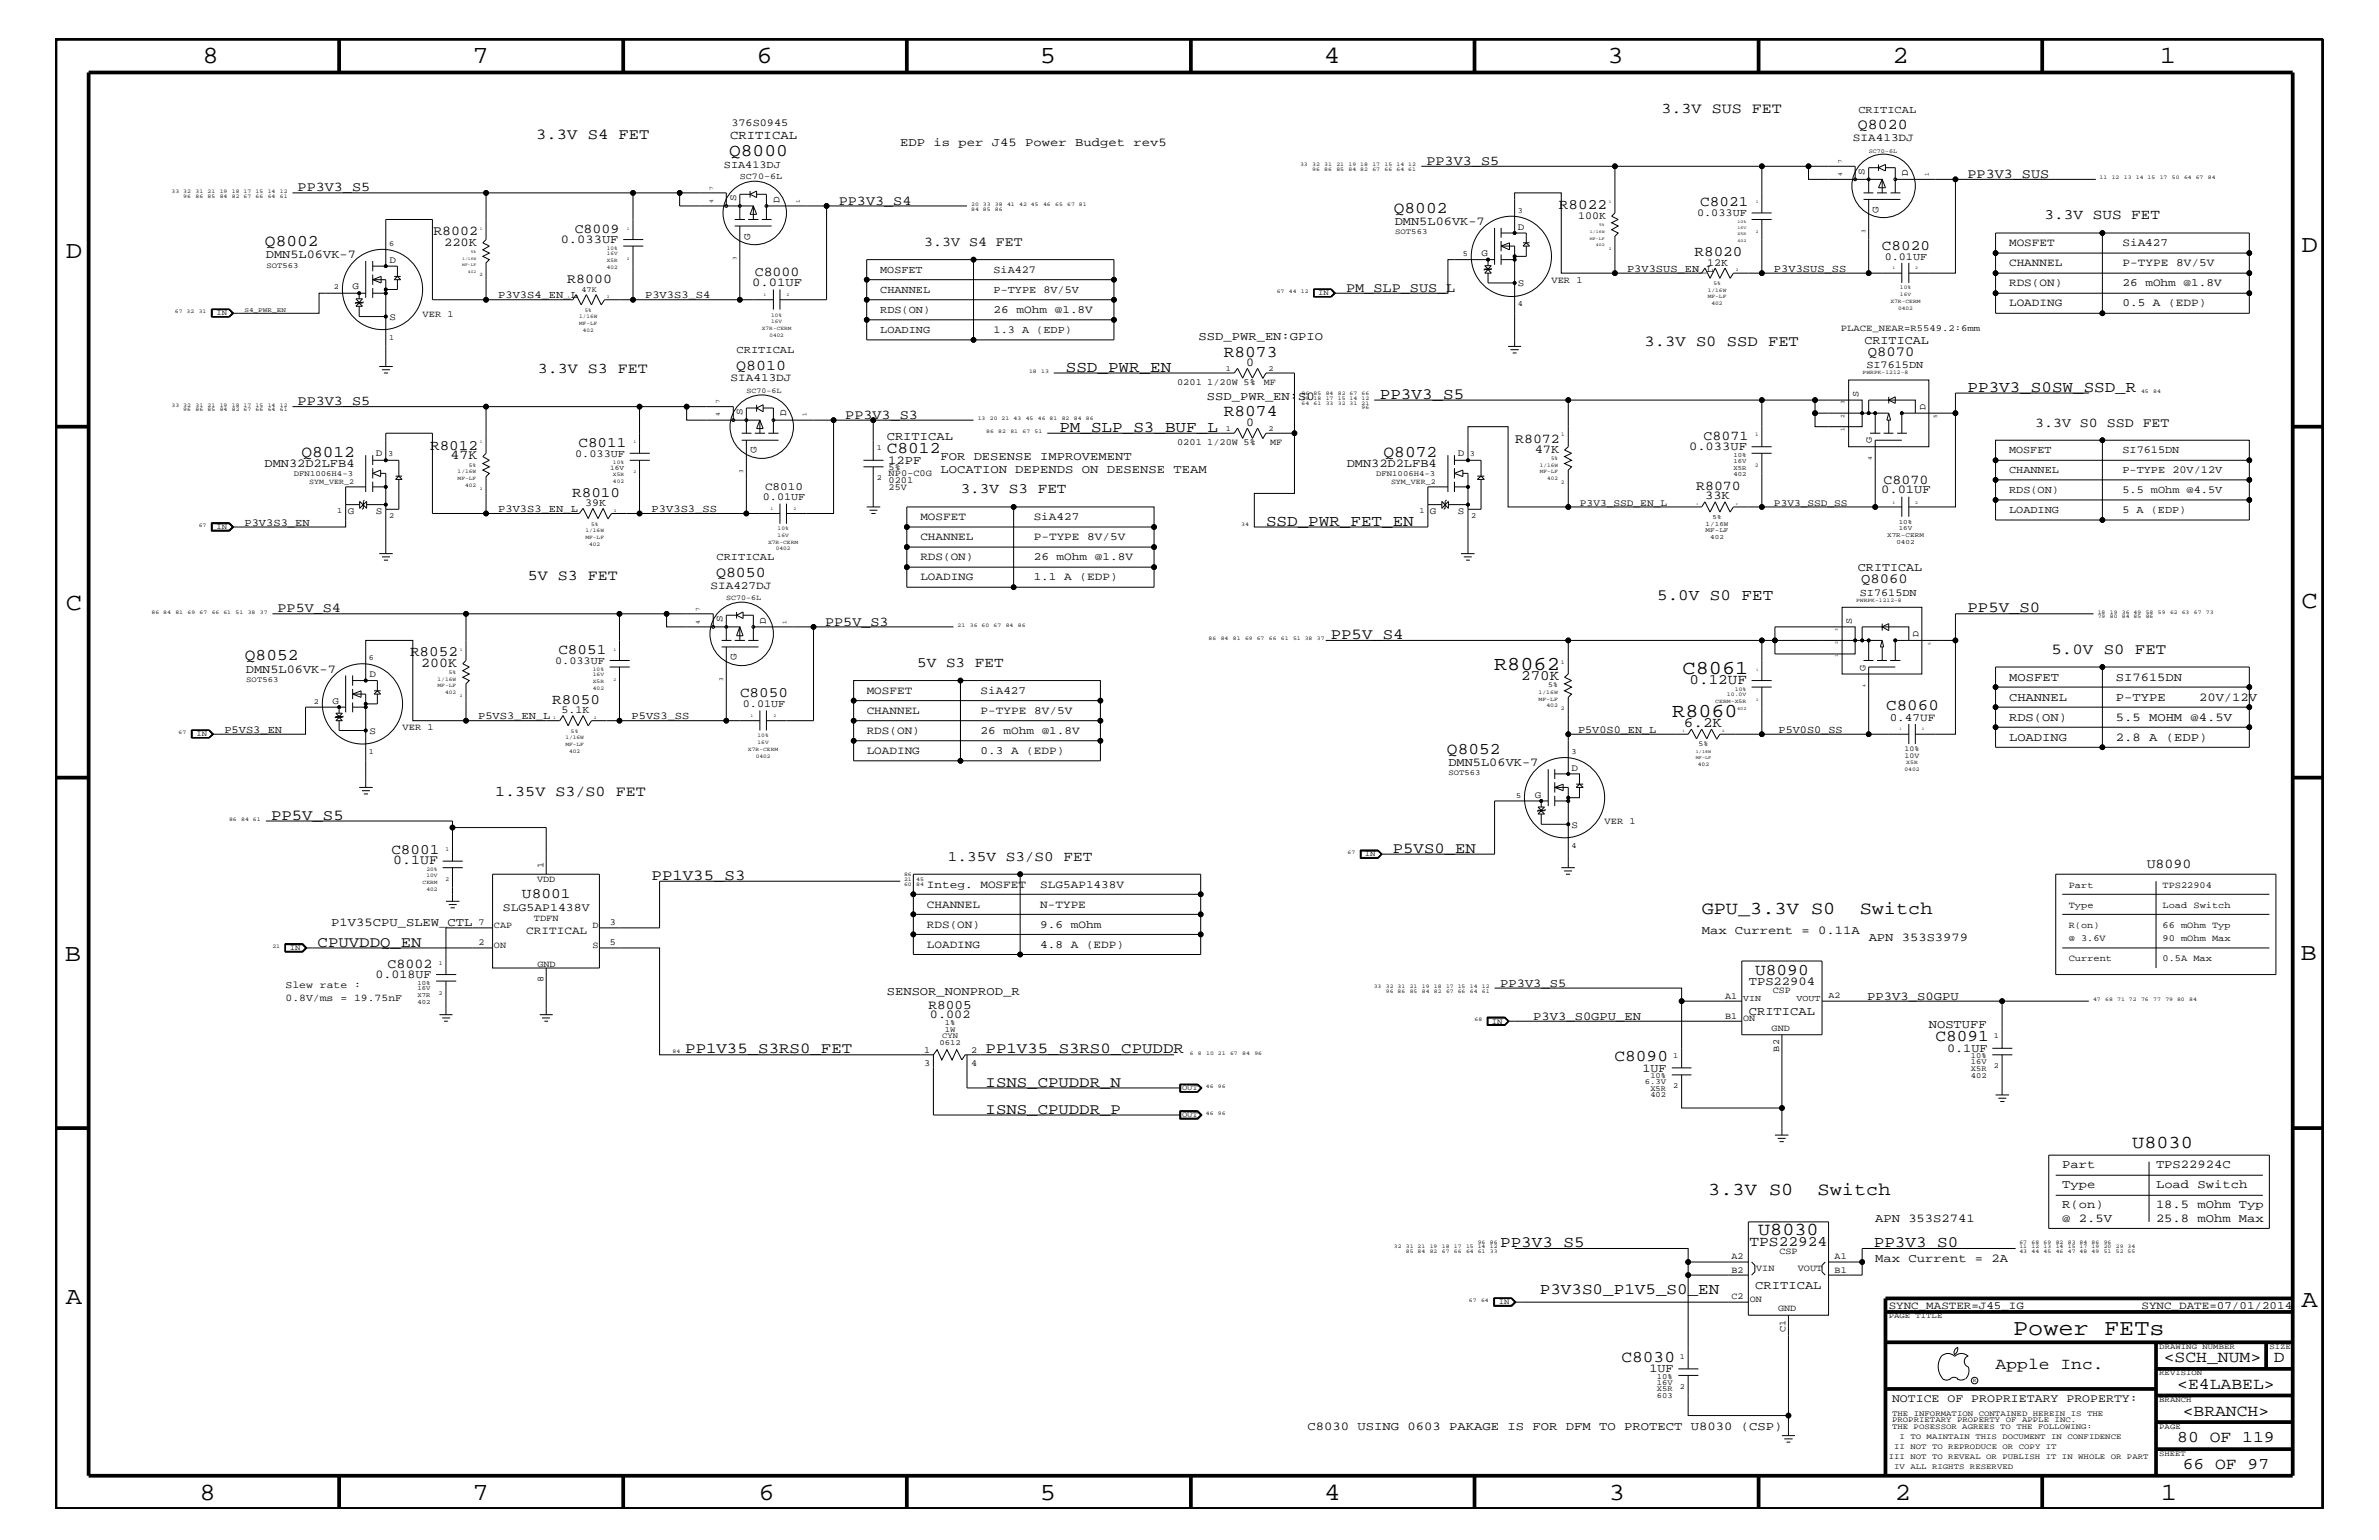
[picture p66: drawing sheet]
<svg xmlns="http://www.w3.org/2000/svg" width="432mm" height="279mm" viewBox="0 0 432 279" stroke-linecap="round" stroke-linejoin="round" font-family="sans-serif">
<defs><g id="words">
<g font-size="4.5">
<text x="36.7" y="11.5">8</text>
<text x="85.8" y="11.5">7</text>
<text x="137.3" y="11.5">6</text>
<text x="188.7" y="11.5">5</text>
<text x="240.3" y="11.5">4</text>
<text x="291.8" y="11.5">3</text>
<text x="343.5" y="11.5">2</text>
<text x="392" y="11.5">1</text>
<text x="11.9" y="46.8">D</text>
<text x="417.7" y="45.7">D</text>
<text x="11.9" y="110.6">C</text>
<text x="417.7" y="110.3">C</text>
<text x="11.8" y="174.3">B</text>
<text x="417.6" y="174.2">B</text>
<text x="11.9" y="236.7">A</text>
<text x="417.7" y="237.1">A</text>
<text x="36.2" y="272.1">8</text>
<text x="85.8" y="272.1">7</text>
<text x="137.7" y="272.1">6</text>
<text x="188.7" y="272.1">5</text>
<text x="240.4" y="272.1">4</text>
<text x="292" y="272.1">3</text>
<text x="343.9" y="272.1">2</text>
<text x="392.2" y="272.1">1</text>
</g>
<text font-size="4.1" x="365.4" y="242.3">Power FETs</text>
<g font-size="3.6">
<text x="271.2" y="121.5">R8062</text>
<text x="305.4" y="122.3">C8061</text>
<text x="303.5" y="130.2">R8060</text>
</g>
<g font-size="3.3">
<text x="308.9" y="165.9">GPU_3.3V S0</text>
<text x="337.5" y="165.9">Switch</text>
<text x="387" y="208.3">U8030</text>
<text x="310" y="216.9">3.3V S0</text>
<text x="329.9" y="216.9">Switch</text>
<text x="319.1" y="224.1">U8030</text>
</g>
<text font-size="3.2" x="132.3" y="28.3">Q8000</text>
<g font-size="3">
<text x="253" y="38.6">Q8002</text>
<text x="48.1" y="44.6">Q8002</text>
<text x="222.1" y="64.7">R8073</text>
<text x="222.1" y="75.6">R8074</text>
<text x="54.7" y="82.8">Q8012</text>
<text x="161" y="82.2">C8012</text>
<text x="251.1" y="82.8">Q8072</text>
<text x="44.4" y="119.8">Q8052</text>
<text x="262.6" y="136.8">Q8052</text>
<text x="318.6" y="176.8">U8090</text>
<text x="351.3" y="188.9">C8091</text>
<text x="293" y="192.6">C8090</text>
<text x="294.3" y="247.1">C8030</text>
<text x="362.2" y="248.4">Apple Inc.</text>
<text x="392.7" y="247.1">&lt;SCH_NUM&gt;</text>
<text x="395.2" y="252">&lt;E4LABEL&gt;</text>
<text x="412.7" y="247.1">D</text>
<text x="396.2" y="256.8">&lt;BRANCH&gt;</text>
<text x="395.2" y="261.6">80 OF 119</text>
<text x="396.2" y="266.6">66 OF 97</text>
</g>
<g font-size="2.9">
<text x="193.5" y="67.5">SSD_PWR_EN</text>
<text x="357.1" y="71.1">PP3V3_S0SW_SSD_R</text>
<text x="250.4" y="72.3">PP3V3_S5</text>
<text x="192.3" y="78.3">PM_SLP_S3_BUF_L</text>
<text x="229.8" y="95.4">SSD_PWR_FET_EN</text>
<text x="300.8" y="108.9">5.0V S0 FET</text>
<text x="342.3" y="128.9">C8060</text>
<text x="272.3" y="226.3">PP3V3_S5</text>
<text x="340.1" y="226.3">PP3V3_S0</text>
<text x="279.5" y="234.7">P3V3S0_P1V5_S0_EN</text>
</g>
<g font-size="2.8">
<text x="97.3" y="25.3">3.3V S4 FET</text>
<text x="298.5" y="62.9">3.3V S0 SSD FET</text>
<text x="357.1" y="111.1">PP5V_S0</text>
<text x="241.6" y="115.9">PP5V_S4</text>
<text x="372.4" y="118.6">5.0V S0 FET</text>
<text x="49.2" y="148.7">PP5V_S5</text>
<text x="252.8" y="154.7">P5VS0_EN</text>
<text x="118.3" y="159.6">PP1V35_S3</text>
<text x="57.7" y="171.7">CPUVDDQ_EN</text>
<text x="124.4" y="191.1">PP1V35_S3RS0_FET</text>
<text x="178.9" y="191.1">PP1V35_S3RS0_CPUDDR</text>
<text x="178.9" y="197.2">ISNS_CPUDDR_N</text>
<text x="178.9" y="202">ISNS_CPUDDR_P</text>
</g>
<g font-size="2.7">
<text x="301.6" y="20.4">3.3V SUS FET</text>
<text x="337.2" y="23.5">Q8020</text>
<text x="97.6" y="67.7">3.3V S3 FET</text>
<text x="133.6" y="67.1">Q8010</text>
<text x="95.8" y="105.3">5V S3 FET</text>
<text x="130" y="104.7">Q8050</text>
<text x="89.9" y="144.4">1.35V S3/S0 FET</text>
</g>
<g font-size="2.6">
<text x="283" y="37.9">R8022</text>
<text x="308.6" y="37.4">C8021</text>
<text x="371.1" y="39.8">3.3V SUS FET</text>
<text x="307.6" y="46.5">R8020</text>
<text x="341.6" y="45.3">C8020</text>
<text x="78.1" y="81.6">R8012</text>
<text x="105" y="81.1">C8011</text>
<text x="174.4" y="89.5">3.3V S3 FET</text>
<text x="103.8" y="90.1">R8010</text>
<text x="74.4" y="119.1">R8052</text>
<text x="101.3" y="118.6">C8051</text>
<text x="166.5" y="121">5V S3 FET</text>
<text x="276.1" y="123.4">270K</text>
<text x="306.7" y="124.1">0.12UF</text>
<text x="100.2" y="127.7">R8050</text>
<text x="134.3" y="126.5">C8050</text>
<text x="305.6" y="131.9">6.2K</text>
<text x="71" y="155">C8001</text>
<text x="172" y="156.2">1.35V S3/S0 FET</text>
<text x="94.7" y="162.8">U8001</text>
<text x="317.5" y="226">TPS22924</text>
</g>
<g font-size="2.5">
<text x="258.9" y="29.9">PP3V3_S5</text>
<text x="54" y="34.7">PP3V3_S5</text>
<text x="357.1" y="32.3">PP3V3_SUS</text>
<text x="152.2" y="37.2">PP3V3_S4</text>
<text x="78.7" y="42.7">R8002</text>
<text x="104.3" y="42.3">C8009</text>
<text x="167.8" y="44.6">3.3V S4 FET</text>
<text x="103" y="51.3">R8000</text>
<text x="137" y="50.2">C8000</text>
<text x="244.3" y="52.9">PM_SLP_SUS_L</text>
<text x="339" y="64.5">Q8070</text>
<text x="54" y="73.5">PP3V3_S5</text>
<text x="153.4" y="76">PP3V3_S3</text>
<text x="369.4" y="77.4">3.3V S0 SSD FET</text>
<text x="81.8" y="83.3">47K</text>
<text x="275" y="80.3">R8072</text>
<text x="309.2" y="79.9">C8071</text>
<text x="307.8" y="88.9">R8070</text>
<text x="341.9" y="87.7">C8070</text>
<text x="337.8" y="105.8">Q8060</text>
<text x="50.4" y="111.1">PP5V_S4</text>
<text x="149.8" y="113.6">PP5V_S3</text>
<text x="76.5" y="120.9">200K</text>
<text x="71.4" y="156.8">0.1UF</text>
<text x="389.6" y="157.4">U8090</text>
<text x="70.4" y="175.6">C8002</text>
</g>
<text font-size="2.4" x="168.5" y="183">R8005</text>
<text font-size="2.3" x="132.5" y="25.3">CRITICAL</text>
<g font-size="2.2">
<text x="163.4" y="26.5">EDP is per J45 Power Budget rev5</text>
<text x="253.2" y="40.8">DMN5L06VK-7</text>
<text x="48.3" y="46.8">DMN5L06VK-7</text>
<text x="80.6" y="44.6">220K</text>
<text x="101.8" y="44.1">0.033UF</text>
<text x="136.5" y="51.9">0.01UF</text>
<text x="217.6" y="61.7">SSD_PWR_EN:GPIO</text>
<text x="338.4" y="62.3">CRITICAL</text>
<text x="226.2" y="66.4">0</text>
<text x="219.1" y="72.6">SSD_PWR_EN:S0</text>
<text x="226.2" y="77.3">0</text>
<text x="161" y="79.9">CRITICAL</text>
<text x="170.7" y="83.5">FOR DESENSE IMPROVEMENT</text>
<text x="278.6" y="82.2">47K</text>
<text x="306.6" y="81.6">0.033UF</text>
<text x="48" y="84.8">DMN32D2LFB4</text>
<text x="161.2" y="84.1">12PF</text>
<text x="170.7" y="85.9">LOCATION DEPENDS ON DESENSE TEAM</text>
<text x="244.4" y="84.8">DMN32D2LFB4</text>
<text x="341.4" y="89.5">0.01UF</text>
<text x="309.5" y="90.6">33K</text>
<text x="337.2" y="103.6">CRITICAL</text>
<text x="44.6" y="122">DMN5L06VK-7</text>
<text x="364.7" y="123.5">MOSFET</text>
<text x="384" y="123.5">SI7615DN</text>
<text x="364.7" y="130.8">RDS(ON)</text>
<text x="364.7" y="127.1">CHANNEL</text>
<text x="384" y="130.8">5.5 MOHM @4.5V</text>
<text x="384" y="127.1">P-TYPE</text>
<text x="399.1" y="127.1">20V/12V</text>
<text x="364.7" y="134.4">LOADING</text>
<text x="384" y="134.4">2.8 A (EDP)</text>
<text x="262.9" y="139.1">DMN5L06VK-7</text>
<text x="60.1" y="168.1">P1V35CPU_SLEW_CTL</text>
<text x="308.9" y="169.5">Max Current = 0.11A</text>
<text x="339.2" y="170.7">APN 353S3979</text>
<text x="68.2" y="177.4">0.018UF</text>
<text x="272.3" y="179">PP3V3_S5</text>
<text x="317.4" y="178.8">TPS22904</text>
<text x="161" y="180.5">SENSOR_NONPROD_R</text>
<text x="168.8" y="184.7">0.002</text>
<text x="278.3" y="185">P3V3_S0GPU_EN</text>
<text x="317.4" y="184.1">CRITICAL</text>
<text x="338.9" y="181.4">PP3V3_S0GPU</text>
<text x="350.1" y="186.5">NOSTUFF</text>
<text x="353.4" y="190.8">0.1UF</text>
<text x="298.1" y="194.4">1UF</text>
<text x="374.3" y="215.6">Type</text>
<text x="374.3" y="211.9">Part</text>
<text x="391.3" y="211.9">TPS22924C</text>
<text x="391.3" y="215.6">Load Switch</text>
<text x="340.4" y="221.7">APN 353S2741</text>
<text x="374.3" y="219.2">R(on)</text>
<text x="374.3" y="221.7">@ 2.5V</text>
<text x="391.3" y="221.7">25.8 mOhm Max</text>
<text x="391.3" y="219.2">18.5 mOhm Typ</text>
<text x="318.6" y="233.8">CRITICAL</text>
<text x="340.4" y="229">Max Current = 2A</text>
<text x="299.4" y="248.9">1UF</text>
<text x="237.3" y="259.4">C8030 USING 0603 PAKAGE IS FOR DFM TO PROTECT U8030 (CSP)</text>
</g>
<g font-size="2.1">
<text x="91.3" y="165.3">SLG5AP1438V</text>
<text x="343.4" y="254.4">NOTICE OF PROPRIETARY PROPERTY:</text>
</g>
<g font-size="2">
<text x="336.3" y="25.6">SIA413DJ</text>
<text x="364.7" y="44.6">MOSFET</text>
<text x="385.2" y="44.6">SiA427</text>
<text x="364.7" y="48.3">CHANNEL</text>
<text x="364.7" y="51.9">RDS(ON)</text>
<text x="385.2" y="51.9">26 mOhm @1.8V</text>
<text x="385.2" y="48.3">P-TYPE 8V/5V</text>
<text x="180.3" y="56.8">26 mOhm @1.8V</text>
<text x="364.7" y="55.6">LOADING</text>
<text x="385.2" y="55.6">0.5 A (EDP)</text>
<text x="132.6" y="69.2">SIA413DJ</text>
<text x="138.9" y="88.9">C8010</text>
<text x="167" y="94.3">MOSFET</text>
<text x="187.6" y="94.3">SiA427</text>
<text x="167" y="101.6">RDS(ON)</text>
<text x="167" y="98">CHANNEL</text>
<text x="187.6" y="101.6">26 mOhm @1.8V</text>
<text x="187.6" y="98">P-TYPE 8V/5V</text>
<text x="128.9" y="106.8">SIA427DJ</text>
<text x="167" y="105.3">LOADING</text>
<text x="187.6" y="105.3">1.1 A (EDP)</text>
<text x="157.3" y="125.9">MOSFET</text>
<text x="178" y="125.9">SiA427</text>
<text x="157.3" y="129.6">CHANNEL</text>
<text x="178" y="129.6">P-TYPE 8V/5V</text>
<text x="343" y="130.8">0.47UF</text>
<text x="157.3" y="136.8">LOADING</text>
<text x="157.3" y="133.2">RDS(ON)</text>
<text x="178" y="136.8">0.3 A (EDP)</text>
<text x="178" y="133.2">26 mOhm @1.8V</text>
<text x="168.2" y="161.1">Integ. MOSFET</text>
<text x="188.8" y="161.1">SLG5AP1438V</text>
<text x="168.2" y="164.7">CHANNEL</text>
<text x="188.8" y="164.7">N-TYPE</text>
<text x="95.5" y="169.5">CRITICAL</text>
<text x="168.2" y="172">LOADING</text>
<text x="168.2" y="168.3">RDS(ON)</text>
<text x="188.8" y="172">4.8 A (EDP)</text>
<text x="188.8" y="168.3">9.6 mOhm</text>
<text x="342.8" y="237.4">SYNC_MASTER=J45_IG</text>
<text x="388.7" y="237.4">SYNC_DATE=07/01/2014</text>
</g>
<g font-size="1.9">
<text x="132.8" y="22.9">376S0945</text>
<text x="337.3" y="20.4">CRITICAL</text>
<text x="131.4" y="30.4">SIA413DJ</text>
<text x="286.4" y="39.7">100K</text>
<text x="308" y="39.2">0.033UF</text>
<text x="342.1" y="47.1">0.01UF</text>
<text x="159.8" y="53.2">CHANNEL</text>
<text x="159.8" y="49.6">MOSFET</text>
<text x="180.3" y="53.2">P-TYPE 8V/5V</text>
<text x="180.3" y="49.6">SiA427</text>
<text x="295.3" y="49.3">P3V3SUS_EN_L</text>
<text x="309.8" y="48.2">12K</text>
<text x="322" y="49.3">P3V3SUS_SS</text>
<text x="90.4" y="54.1">P3V3S4_EN_L</text>
<text x="117.1" y="54.1">P3V3S3_S4</text>
<text x="159.8" y="56.8">RDS(ON)</text>
<text x="133.7" y="64">CRITICAL</text>
<text x="159.8" y="60.4">LOADING</text>
<text x="180.3" y="60.4">1.3 A (EDP)</text>
<text x="338.8" y="66.8">SI7615DN</text>
<text x="104.4" y="82.8">0.033UF</text>
<text x="364.7" y="82.2">MOSFET</text>
<text x="385.2" y="82.2">SI7615DN</text>
<text x="364.7" y="89.5">RDS(ON)</text>
<text x="364.7" y="85.9">CHANNEL</text>
<text x="385.2" y="85.9">P-TYPE 20V/12V</text>
<text x="385.2" y="89.5">5.5 mOhm @4.5V</text>
<text x="44.4" y="95.4">P3V3S3_EN</text>
<text x="90.4" y="92.9">P3V3S3_EN_L</text>
<text x="106.2" y="91.8">39K</text>
<text x="118.3" y="92.9">P3V3S3_SS</text>
<text x="138.5" y="90.7">0.01UF</text>
<text x="364.7" y="93.2">LOADING</text>
<text x="385.2" y="93.2">5 A (EDP)</text>
<text x="130" y="101.6">CRITICAL</text>
<text x="337.6" y="108.1">SI7615DN</text>
<text x="100.8" y="120.4">0.033UF</text>
<text x="86.8" y="130.5">P5VS3_EN_L</text>
<text x="101.9" y="129.4">5.1K</text>
<text x="114.6" y="130.5">P5VS3_SS</text>
<text x="134.8" y="128.3">0.01UF</text>
<text x="40.7" y="133">P5VS3_EN</text>
<text x="286.4" y="133">P5V0S0_EN_L</text>
<text x="322.8" y="133">P5V0S0_SS</text>
<text x="51.8" y="179.3">Slew rate :</text>
<text x="51.8" y="181.6">0.8V/ms = 19.75nF</text>
</g>
<g font-size="1.8">
<text x="338.4" y="31.7" transform="rotate(-90 338.4 31.7)">S</text>
<text x="346.3" y="31.9" transform="rotate(-90 346.3 31.9)">D</text>
<text x="133.6" y="36.5" transform="rotate(-90 133.6 36.5)">S</text>
<text x="141.5" y="36.8" transform="rotate(-90 141.5 36.8)">D</text>
<text x="275.5" y="41.7">D</text>
<text x="341" y="38.6" transform="rotate(-90 341 38.6)">G</text>
<text x="70.7" y="47.7">D</text>
<text x="136.1" y="43.5" transform="rotate(-90 136.1 43.5)">G</text>
<text x="268.9" y="46.5">G</text>
<text x="64" y="52.5">G</text>
<text x="275.5" y="51.9">S</text>
<text x="70.7" y="58">S</text>
<text x="134.8" y="75.3" transform="rotate(-90 134.8 75.3)">S</text>
<text x="142.7" y="75.6" transform="rotate(-90 142.7 75.6)">D</text>
<text x="68.2" y="82.7">D</text>
<text x="137.3" y="82.2" transform="rotate(-90 137.3 82.2)">G</text>
<text x="264.6" y="82.7">D</text>
<text x="63.2" y="93.3">G</text>
<text x="68.2" y="93.3">S</text>
<text x="259.5" y="93.3">G</text>
<text x="264.6" y="93.3">S</text>
<text x="286.8" y="91.7">P3V3_SSD_EN_L</text>
<text x="322" y="91.7">P3V3_SSD_SS</text>
<text x="131.1" y="112.9" transform="rotate(-90 131.1 112.9)">S</text>
<text x="139" y="113.1" transform="rotate(-90 139 113.1)">D</text>
<text x="133.7" y="119.8" transform="rotate(-90 133.7 119.8)">G</text>
<text x="67.1" y="122.9">D</text>
<text x="60.4" y="127.7">G</text>
<text x="67.1" y="133.2">S</text>
<text x="285.2" y="139.8">D</text>
<text x="278.6" y="144.7">G</text>
<text x="285.2" y="150.1">S</text>
</g>
<g font-size="1.7">
<text x="281.6" y="51.3">VER 1</text>
<text x="76.7" y="57.4">VER 1</text>
<text x="334.1" y="60">PLACE_NEAR=R5549.2:6mm</text>
<text x="213.7" y="69.9">0201</text>
<text x="219.1" y="69.9">1/20W 5%</text>
<text x="229.4" y="69.9">MF</text>
<text x="337.3" y="72" transform="rotate(-90 337.3 72)">S</text>
<text x="349.5" y="74.4" transform="rotate(-90 349.5 74.4)">D</text>
<text x="213.7" y="80.8">0201</text>
<text x="219.1" y="80.8">1/20W 5%</text>
<text x="230.5" y="80.8">MF</text>
<text x="339.8" y="80.5" transform="rotate(-90 339.8 80.5)">G</text>
<text x="161.3" y="88.8">25V</text>
<text x="161.3" y="86.4">NP0-C0G</text>
<text x="161.3" y="85.3">5%</text>
<text x="161.3" y="87.6">0201</text>
<text x="336.1" y="113.1" transform="rotate(-90 336.1 113.1)">S</text>
<text x="348.2" y="115.6" transform="rotate(-90 348.2 115.6)">D</text>
<text x="338.6" y="121.7" transform="rotate(-90 338.6 121.7)">G</text>
<text x="73.1" y="132.5">VER 1</text>
<text x="291.3" y="149.5">VER 1</text>
<text x="97.5" y="160">VDD</text>
<text x="98.6" y="157.4" transform="rotate(-90 98.6 157.4)">1</text>
<text x="375.5" y="161.1">Part</text>
<text x="392.5" y="161.1">TPS22904</text>
<text x="86.9" y="167.8">7</text>
<text x="96.9" y="167.1">TDFN</text>
<text x="110.7" y="167.8">3</text>
<text x="375.5" y="164.7">Type</text>
<text x="392.5" y="164.7">Load Switch</text>
<text x="86.9" y="171.5">2</text>
<text x="89.7" y="172">ON</text>
<text x="89.7" y="168.3">CAP</text>
<text x="107.5" y="168.3">D</text>
<text x="107.5" y="172">S</text>
<text x="110.7" y="171.5">5</text>
<text x="375.5" y="168.3">R(on)</text>
<text x="375.5" y="170.7">@ 3.6V</text>
<text x="392.5" y="168.3">66 mOhm Typ</text>
<text x="392.5" y="170.7">90 mOhm Max</text>
<text x="97.5" y="175.4">GND</text>
<text x="98.6" y="178.2" transform="rotate(-90 98.6 178.2)">8</text>
<text x="375.5" y="174.4">Current</text>
<text x="392.5" y="174.4">0.5A Max</text>
<text x="313.1" y="181.2">A1</text>
<text x="313.1" y="184.9">B1</text>
<text x="316.4" y="185.3">ON</text>
<text x="321.8" y="180.2">CSP</text>
<text x="167.7" y="191">1</text>
<text x="176.3" y="191">2</text>
<text x="321.6" y="187">GND</text>
<text x="322.9" y="190.8" transform="rotate(-90 322.9 190.8)">B2</text>
<text x="167.7" y="193.3">3</text>
<text x="176.3" y="193.3">4</text>
<text x="323" y="227.5">CSP</text>
<text x="314.3" y="230.9">B2</text>
<text x="314.3" y="228.5">A2</text>
<text x="318.8" y="230.7">VIN</text>
<text x="326.3" y="230.7">VOUT</text>
<text x="333" y="230.9">B1</text>
<text x="333" y="228.5">A1</text>
<text x="314.3" y="235.7">C2</text>
<text x="317.6" y="236.2">ON</text>
<text x="322.7" y="237.9">GND</text>
<text x="324.1" y="241.7" transform="rotate(-90 324.1 241.7)">C1</text>
</g>
<g font-size="1.6">
<text x="134.3" y="32.5">SC70-6L</text>
<text x="316.4" y="181.6">VIN</text>
<text x="326.1" y="181.6">VOUT</text>
<text x="331.9" y="181">A2</text>
</g>
<g font-size="1.4">
<text x="275.5" y="38.6">3</text>
<text x="70.6" y="44.6">6</text>
<text x="253.2" y="42.5">SOT563</text>
<text x="265.5" y="46.5">5</text>
<text x="48.3" y="48.5">SOT563</text>
<text x="60.6" y="52.5">2</text>
<text x="105.5" y="53">47K</text>
<text x="239.3" y="53.5">IN</text>
<text x="39.3" y="57.2">IN</text>
<text x="275.5" y="55.6">4</text>
<text x="70.6" y="61.7">1</text>
<text x="135.5" y="71.3">SC70-6L</text>
<text x="222.5" y="67.3">1</text>
<text x="230.2" y="67.3">2</text>
<text x="70.4" y="82.7">3</text>
<text x="159.2" y="81.6">1</text>
<text x="222.5" y="78.3">1</text>
<text x="230.2" y="78.3">2</text>
<text x="266.8" y="82.7">3</text>
<text x="53.3" y="86.4">DFN1006H4-3</text>
<text x="56.1" y="87.7">SYM_VER_2</text>
<text x="159.2" y="87.1">2</text>
<text x="249.8" y="86.4">DFN1006H4-3</text>
<text x="252.5" y="87.7">SYM_VER_2</text>
<text x="39.3" y="96">IN</text>
<text x="61.2" y="93.2">1</text>
<text x="70.6" y="93.9">2</text>
<text x="257.6" y="93.2">1</text>
<text x="267" y="93.9">2</text>
<text x="131.8" y="108.9">SC70-6L</text>
<text x="67" y="119.8">6</text>
<text x="44.7" y="123.7">SOT563</text>
<text x="281" y="124.7">5%</text>
<text x="57" y="127.7">2</text>
<text x="35.6" y="133.5">IN</text>
<text x="67" y="136.8">1</text>
<text x="285.2" y="136.8">3</text>
<text x="308.3" y="135.3">5%</text>
<text x="345.7" y="136.2">10%</text>
<text x="345.7" y="137.4">10V</text>
<text x="262.9" y="140.7">SOT563</text>
<text x="275.2" y="144.7">5</text>
<text x="247.7" y="155.4">IN</text>
<text x="285.2" y="153.8">4</text>
<text x="52.6" y="172.3">IN</text>
<text x="270.8" y="185.7">IN</text>
<text x="170.5" y="189.7">0612</text>
<text x="171" y="188.4">CYN</text>
<text x="171.5" y="187.2">1W</text>
<text x="171.5" y="186">1%</text>
<text x="303.7" y="192">1</text>
<text x="357.7" y="192">10%</text>
<text x="361.9" y="188.3">1</text>
<text x="214.5" y="197.8">OUT</text>
<text x="298.5" y="196.7">6.3V</text>
<text x="299.6" y="195.6">10%</text>
<text x="299.6" y="197.9">X5R</text>
<text x="303.7" y="197.4">2</text>
<text x="357.7" y="194.3">X5R</text>
<text x="357.7" y="195.5">402</text>
<text x="357.7" y="193.1">16V</text>
<text x="361.9" y="193.7">2</text>
<text x="214.5" y="202.6">OUT</text>
<text x="299.6" y="199.1">402</text>
<text x="272" y="236.6">IN</text>
<text x="342.8" y="239.2">PAGE TITLE</text>
<text x="391.9" y="244.7">DRAWING NUMBER</text>
<text x="411.9" y="244.7">SIZE</text>
<text x="300.7" y="251.2">16V</text>
<text x="300.7" y="250.1">10%</text>
<text x="304.9" y="252">2</text>
<text x="304.9" y="246.5">1</text>
<text x="391.9" y="249.5">REVISION</text>
<text x="300.7" y="253.7">603</text>
<text x="300.7" y="252.4">X5R</text>
<text x="343.4" y="256.8">THE INFORMATION CONTAINED HEREIN IS THE</text>
<text x="391.9" y="254.4">BRANCH</text>
<text x="343.4" y="258">PROPRIETARY PROPERTY OF APPLE INC.</text>
<text x="343.4" y="259.3">THE POSESSOR AGREES TO THE FOLLOWING:</text>
<text x="343.8" y="262.9">II NOT TO REPRODUCE OR COPY IT</text>
<text x="344.8" y="261.1">I TO MAINTAIN THIS DOCUMENT IN CONFIDENCE</text>
<text x="391.9" y="259.3">PAGE</text>
<text x="342.8" y="264.7">III NOT TO REVEAL OR PUBLISH IT IN WHOLE OR PART</text>
<text x="343.8" y="266.6">IV ALL RIGHTS RESERVED</text>
<text x="391.9" y="264.1">SHEET</text>
</g>
<text font-size="1.3" x="110.7" y="85.2">16V</text>
<g font-size="1.2">
<text x="44.4" y="56.6">S4_PWR_EN</text>
<text x="314.6" y="83.9">16V</text>
<text x="314.6" y="82.8">10%</text>
<text x="314.6" y="86.4">402</text>
<text x="314.6" y="85.2">X5R</text>
<text x="309.6" y="95.4">1/16W</text>
<text x="310.9" y="94.2">5%</text>
<text x="344.6" y="95">10%</text>
<text x="309.6" y="96.5">MF-LF</text>
<text x="310.4" y="97.7">402</text>
<text x="342.5" y="97.4">X7R-CERM</text>
<text x="344.2" y="98.7">0402</text>
<text x="344.6" y="96.2">16V</text>
<text x="75.8" y="178.7">10%</text>
<text x="75.8" y="179.7">16V</text>
<text x="75.8" y="182.1">402</text>
<text x="75.8" y="181">X7R</text>
</g>
<g font-size="1.1">
<text x="334.3" y="29.5" transform="rotate(-90 334.3 29.5)">7</text>
<text x="339.2" y="27.7">SC70-6L</text>
<text x="334.3" y="31.9" transform="rotate(-90 334.3 31.9)">4</text>
<text x="350.1" y="31.9" transform="rotate(-90 350.1 31.9)">1</text>
<text x="338.6" y="42.3" transform="rotate(-90 338.6 42.3)">3</text>
<text x="130.6" y="75.6" transform="rotate(-90 130.6 75.6)">4</text>
<text x="130.6" y="73.2" transform="rotate(-90 130.6 73.2)">7</text>
<text x="146.4" y="75.6" transform="rotate(-90 146.4 75.6)">1</text>
<text x="134.9" y="85.9" transform="rotate(-90 134.9 85.9)">3</text>
<text x="127" y="113.1" transform="rotate(-90 127 113.1)">4</text>
<text x="127" y="110.8" transform="rotate(-90 127 110.8)">7</text>
<text x="142.7" y="113.1" transform="rotate(-90 142.7 113.1)">1</text>
<text x="131.2" y="123.5" transform="rotate(-90 131.2 123.5)">3</text>
<text x="80.9" y="154.4">1</text>
<text x="80.9" y="159.9">2</text>
<text x="79.7" y="175">1</text>
<text x="79.7" y="180.5">2</text>
</g>
<g font-size="1">
<text x="31.2" y="35">33 32</text>
<text x="33.3" y="35.8">96</text>
<text x="35.5" y="35">31</text>
<text x="35.5" y="35.8">86</text>
<text x="37.7" y="35">21</text>
<text x="37.7" y="35.8">85</text>
<text x="39.9" y="35.8">84</text>
<text x="39.9" y="35">19</text>
<text x="42.1" y="35.8">82 67</text>
<text x="42.1" y="35">18 17</text>
<text x="46.4" y="35.8">66</text>
<text x="46.4" y="35">15</text>
<text x="48.6" y="35.8">64</text>
<text x="48.6" y="35">14</text>
<text x="50.8" y="35.8">61</text>
<text x="50.8" y="35">12</text>
<text x="129.5" y="34.4" transform="rotate(-90 129.5 34.4)">7</text>
<text x="236" y="30.2">33</text>
<text x="238.2" y="31">96</text>
<text x="238.2" y="30.2">32</text>
<text x="240.4" y="31">86</text>
<text x="240.4" y="30.2">31</text>
<text x="242.6" y="31">85</text>
<text x="242.6" y="30.2">21</text>
<text x="244.8" y="31">84 82</text>
<text x="244.8" y="30.2">19 18</text>
<text x="249.1" y="31">67</text>
<text x="249.1" y="30.2">17</text>
<text x="251.3" y="31">66</text>
<text x="251.3" y="30.2">15</text>
<text x="253.5" y="31">64 61</text>
<text x="253.5" y="30.2">14 12</text>
<text x="381.1" y="32.5">11</text>
<text x="383.3" y="32.5">12</text>
<text x="385.5" y="32.5">13</text>
<text x="387.7" y="32.5">14 15</text>
<text x="392" y="32.5">17</text>
<text x="394.2" y="32.5">50</text>
<text x="396.4" y="32.5">64 67</text>
<text x="400.7" y="32.5">84</text>
<text x="129.5" y="36.8" transform="rotate(-90 129.5 36.8)">4</text>
<text x="145.2" y="36.8" transform="rotate(-90 145.2 36.8)">1</text>
<text x="176.3" y="37.4">20 33</text>
<text x="176.3" y="38.3">84 85</text>
<text x="180.6" y="37.4">38</text>
<text x="180.6" y="38.3">86</text>
<text x="182.8" y="37.4">41</text>
<text x="185" y="37.4">42 45</text>
<text x="189.3" y="37.4">46</text>
<text x="191.5" y="37.4">65</text>
<text x="193.7" y="37.4">67 81</text>
<text x="110.2" y="47.6">X5R</text>
<text x="110.2" y="46.3">16V</text>
<text x="110.2" y="45.3">10%</text>
<text x="133.7" y="47.1" transform="rotate(-90 133.7 47.1)">3</text>
<text x="110.2" y="48.8">402</text>
<text x="231.7" y="53.2">67</text>
<text x="233.9" y="53.2">44</text>
<text x="236.1" y="53.2">12</text>
<text x="310" y="52.9">1/16W</text>
<text x="311" y="51.7">5%</text>
<text x="344.8" y="53.8">16V</text>
<text x="344.8" y="52.5">10%</text>
<text x="31.8" y="56.8">67 32</text>
<text x="36.1" y="56.8">31</text>
<text x="105.1" y="57.8">1/16W</text>
<text x="105.1" y="59">MF-LF</text>
<text x="106.1" y="56.6">5%</text>
<text x="138.3" y="59.8">X7R-CERM</text>
<text x="140" y="58.6">16V</text>
<text x="140" y="57.4">10%</text>
<text x="310" y="54.1">MF-LF</text>
<text x="310.6" y="55.3">402</text>
<text x="343.1" y="55">X7R-CERM</text>
<text x="344.5" y="56.2">0402</text>
<text x="105.8" y="60.2">402</text>
<text x="139.7" y="61.1">0402</text>
<text x="186.8" y="67.7">18</text>
<text x="189" y="67.7">13</text>
<text x="236.2" y="71.7">86</text>
<text x="238.4" y="71.7">85</text>
<text x="240.6" y="71.7">84</text>
<text x="242.8" y="71.7">82 67</text>
<text x="247.1" y="71.7">66</text>
<text x="338.1" y="67.9">PWRPK-1212-8</text>
<text x="388.6" y="71.3">45</text>
<text x="390.8" y="71.3">84</text>
<text x="31.2" y="73.8">33 32</text>
<text x="33.3" y="74.6">96</text>
<text x="35.5" y="74.6">86</text>
<text x="35.5" y="73.8">31</text>
<text x="37.7" y="74.6">85</text>
<text x="37.7" y="73.8">21</text>
<text x="39.9" y="74.6">84</text>
<text x="39.9" y="73.8">19</text>
<text x="42.1" y="74.6">82 67</text>
<text x="42.1" y="73.8">18 17</text>
<text x="46.4" y="74.6">66</text>
<text x="46.4" y="73.8">15</text>
<text x="48.6" y="74.6">64</text>
<text x="48.6" y="73.8">14</text>
<text x="50.8" y="74.6">61</text>
<text x="50.8" y="73.8">12</text>
<text x="177.5" y="76.2">13</text>
<text x="179.7" y="76.2">20 21</text>
<text x="184" y="76.2">43</text>
<text x="186.2" y="76.2">45</text>
<text x="188.4" y="76.2">46 81</text>
<text x="192.7" y="76.2">82</text>
<text x="194.9" y="76.2">84</text>
<text x="197.1" y="76.2">86</text>
<text x="236.2" y="72.6">19</text>
<text x="236.2" y="73.4">64</text>
<text x="238.4" y="72.6">18</text>
<text x="238.4" y="73.4">61</text>
<text x="240.6" y="72.6">17</text>
<text x="240.6" y="73.4">33</text>
<text x="242.8" y="72.6">15 14</text>
<text x="242.8" y="73.4">32 31</text>
<text x="247.1" y="72.6">12</text>
<text x="247.1" y="73.4">21</text>
<text x="247.1" y="74.3">96</text>
<text x="334.8" y="75.8" transform="rotate(-90 334.8 75.8)">2</text>
<text x="334.8" y="73.3" transform="rotate(-90 334.8 73.3)">3</text>
<text x="351.6" y="75.9" transform="rotate(-90 351.6 75.9)">5</text>
<text x="179" y="78.6">86</text>
<text x="181.2" y="78.6">82</text>
<text x="183.4" y="78.6">81</text>
<text x="185.6" y="78.6">67</text>
<text x="187.8" y="78.6">51</text>
<text x="281.5" y="83.5">5%</text>
<text x="283.4" y="79.2">1</text>
<text x="318.6" y="79.2">1</text>
<text x="334.8" y="78.2" transform="rotate(-90 334.8 78.2)">1</text>
<text x="339.8" y="83.5" transform="rotate(-90 339.8 83.5)">4</text>
<text x="83.1" y="87.1">MF-LF</text>
<text x="83.1" y="85.9">1/16W</text>
<text x="84.4" y="88.3">402</text>
<text x="85.1" y="84.7">5%</text>
<text x="111.3" y="84.1">10%</text>
<text x="111.3" y="87.6">402</text>
<text x="111.3" y="86.4">X5R</text>
<text x="279.5" y="85.9">MF-LF</text>
<text x="279.5" y="84.7">1/16W</text>
<text x="280.8" y="87.1">402</text>
<text x="283.4" y="87.7">2</text>
<text x="318.6" y="84.7">2</text>
<text x="36.1" y="95.6">67</text>
<text x="107.3" y="95.4">5%</text>
<text x="225.3" y="95.4">34</text>
<text x="106.3" y="97.7">MF-LF</text>
<text x="106.3" y="96.5">1/16W</text>
<text x="106.9" y="99">402</text>
<text x="139.4" y="98.7">X7R-CERM</text>
<text x="140.8" y="99.9">0402</text>
<text x="141.1" y="97.4">16V</text>
<text x="141.1" y="96.2">10%</text>
<text x="27.5" y="111.4">86 84</text>
<text x="31.8" y="111.4">81</text>
<text x="34" y="111.4">69</text>
<text x="36.2" y="111.4">67</text>
<text x="38.4" y="111.4">66 61</text>
<text x="42.8" y="111.4">51</text>
<text x="45" y="111.4">38</text>
<text x="47.2" y="111.4">37</text>
<text x="173.8" y="113.7">21</text>
<text x="176" y="113.7">36 60</text>
<text x="180.3" y="113.7">67</text>
<text x="182.5" y="113.7">84</text>
<text x="184.7" y="113.7">86</text>
<text x="336.9" y="109.2">PWRPK-1212-8</text>
<text x="380.7" y="111.4">18</text>
<text x="380.7" y="112.2">79</text>
<text x="382.9" y="111.4">19</text>
<text x="382.9" y="112.2">80</text>
<text x="385.1" y="111.4">36 49</text>
<text x="385.1" y="112.2">84 85</text>
<text x="389.5" y="111.4">58</text>
<text x="389.5" y="112.2">86</text>
<text x="391.7" y="111.4">59</text>
<text x="393.9" y="111.4">62 63</text>
<text x="398.2" y="111.4">67</text>
<text x="400.4" y="111.4">73</text>
<text x="219.4" y="116.2">86</text>
<text x="221.6" y="116.2">84</text>
<text x="223.8" y="116.2">81</text>
<text x="226" y="116.2">69 67</text>
<text x="230.3" y="116.2">66</text>
<text x="232.5" y="116.2">61</text>
<text x="234.7" y="116.2">51 38</text>
<text x="239" y="116.2">37</text>
<text x="79.4" y="124.7">MF-LF</text>
<text x="79.4" y="123.5">1/16W</text>
<text x="80.8" y="125.9">402</text>
<text x="81.4" y="122.3">5%</text>
<text x="107.6" y="121.7">10%</text>
<text x="107.6" y="125.2">402</text>
<text x="107.6" y="124">X5R</text>
<text x="107.6" y="122.7">16V</text>
<text x="279.2" y="125.9">1/16W</text>
<text x="283.3" y="120.4">1</text>
<text x="314.9" y="125.3">10%</text>
<text x="279.2" y="127.1">MF-LF</text>
<text x="280.7" y="128.3">402</text>
<text x="283.3" y="128.9">2</text>
<text x="311.3" y="127.6">CERM-X5R</text>
<text x="313.4" y="126.4">10.0V</text>
<text x="32.4" y="133.2">67</text>
<text x="102.6" y="134.1">1/16W</text>
<text x="102.6" y="135.3">MF-LF</text>
<text x="103.3" y="136.6">402</text>
<text x="103.6" y="133">5%</text>
<text x="135.8" y="136.2">X7R-CERM</text>
<text x="137.2" y="137.4">0402</text>
<text x="137.5" y="135">16V</text>
<text x="137.5" y="133.8">10%</text>
<text x="308.1" y="139">402</text>
<text x="345.7" y="139.8">0402</text>
<text x="346" y="138.6">X5R</text>
<text x="41.6" y="149">86</text>
<text x="43.8" y="149">84 61</text>
<text x="244.6" y="155">67</text>
<text x="76.7" y="160.3">CERM</text>
<text x="77.4" y="161.6">402</text>
<text x="77.4" y="159.1">10V</text>
<text x="77.4" y="158">20%</text>
<text x="164.1" y="159.9">21</text>
<text x="164.1" y="160.7">60</text>
<text x="164.1" y="158.9">86</text>
<text x="166.3" y="159.9">45</text>
<text x="166.3" y="160.7">84</text>
<text x="49.4" y="172">21</text>
<text x="249.3" y="179.3">33</text>
<text x="251.5" y="179.3">32 31</text>
<text x="255.9" y="179.3">21</text>
<text x="258.1" y="179.3">19</text>
<text x="260.3" y="179.3">18</text>
<text x="262.5" y="179.3">17 15</text>
<text x="266.8" y="179.3">14</text>
<text x="269" y="179.3">12</text>
<text x="251.5" y="180.1">96 86</text>
<text x="255.9" y="180.1">85</text>
<text x="258.1" y="180.1">84</text>
<text x="260.3" y="180.1">82</text>
<text x="262.5" y="180.1">67 66</text>
<text x="266.8" y="180.1">64</text>
<text x="267.6" y="185.3">68</text>
<text x="269" y="180.1">61</text>
<text x="379.9" y="181.6">47</text>
<text x="382.1" y="181.6">68</text>
<text x="384.3" y="181.6">71 72</text>
<text x="388.6" y="181.6">76</text>
<text x="390.8" y="181.6">77</text>
<text x="393" y="181.6">79 80</text>
<text x="397.3" y="181.6">84</text>
<text x="122.1" y="191.1">84</text>
<text x="216" y="191.4">6</text>
<text x="217.4" y="191.4">8</text>
<text x="218.9" y="191.4">10 21</text>
<text x="223.3" y="191.4">67</text>
<text x="225.5" y="191.4">84</text>
<text x="227.7" y="191.4">96</text>
<text x="218.9" y="197.4">46</text>
<text x="221.1" y="197.4">96</text>
<text x="218.9" y="202.3">46</text>
<text x="221.1" y="202.3">96</text>
<text x="253" y="226.5">32</text>
<text x="255.2" y="226.5">31 21</text>
<text x="255.2" y="227.4">85 84</text>
<text x="259.5" y="226.5">19</text>
<text x="259.5" y="227.4">82</text>
<text x="261.7" y="226.5">18</text>
<text x="261.7" y="227.4">67</text>
<text x="263.9" y="226.5">17</text>
<text x="263.9" y="227.4">66</text>
<text x="266.1" y="226.5">15 14</text>
<text x="266.1" y="227.4">64 61</text>
<text x="268.2" y="225.7">96</text>
<text x="270.4" y="226.5">12</text>
<text x="270.4" y="227.4">33</text>
<text x="270.4" y="225.7">86</text>
<text x="366.5" y="226.5">11</text>
<text x="366.5" y="227.4">43</text>
<text x="366.5" y="225.7">67</text>
<text x="368.7" y="226.5">12</text>
<text x="368.7" y="227.4">44</text>
<text x="368.7" y="225.7">68</text>
<text x="370.9" y="226.5">13</text>
<text x="370.9" y="227.4">45</text>
<text x="370.9" y="225.7">69</text>
<text x="373.1" y="226.5">14</text>
<text x="373.1" y="227.4">46</text>
<text x="373.1" y="225.7">82</text>
<text x="375.3" y="226.5">15 17</text>
<text x="375.3" y="227.4">47 48</text>
<text x="375.3" y="225.7">83 84</text>
<text x="379.6" y="226.5">19</text>
<text x="379.6" y="227.4">49</text>
<text x="379.6" y="225.7">86</text>
<text x="381.8" y="226.5">20</text>
<text x="381.8" y="227.4">51</text>
<text x="381.8" y="225.7">96</text>
<text x="384" y="226.5">29 34</text>
<text x="384" y="227.4">52 55</text>
<text x="266.6" y="236.2">67</text>
<text x="268.8" y="236.2">64</text>
<text x="358.1" y="250.7">R</text>
</g>
<text font-size=".9" x="87" y="50.2">2</text>
<g font-size=".8">
<text x="87.1" y="41.7">1</text>
<text x="113.8" y="41.7">1</text>
<text x="290.2" y="41">5%</text>
<text x="292" y="36.8">1</text>
<text x="315.4" y="41.5">16V</text>
<text x="315.4" y="40.4">10%</text>
<text x="318.7" y="36.8">1</text>
<text x="83.9" y="47.1">1/16W</text>
<text x="85.4" y="45.9">5%</text>
<text x="113.8" y="47.1">2</text>
<text x="288.5" y="42.3">1/16W</text>
<text x="288.5" y="43.5">MF-LF</text>
<text x="289.6" y="44.6">402</text>
<text x="292" y="45.3">2</text>
<text x="315.4" y="42.7">X5R</text>
<text x="315.4" y="44">402</text>
<text x="318.7" y="42.3">2</text>
<text x="83.9" y="48.3">MF-LF</text>
<text x="84.9" y="49.6">402</text>
<text x="138.6" y="53.8">1</text>
<text x="142.7" y="53.8">2</text>
<text x="307.8" y="49.1">1</text>
<text x="315" y="49.1">2</text>
<text x="343.5" y="48.9">1</text>
<text x="347.6" y="48.9">2</text>
<text x="110.2" y="54">2</text>
<text x="87.1" y="80.5">1</text>
<text x="115" y="80.5">1</text>
<text x="87.1" y="88.9">2</text>
<text x="115" y="85.9">2</text>
<text x="104.1" y="92.8">1</text>
<text x="111.4" y="92.8">2</text>
<text x="139.9" y="92.6">1</text>
<text x="144" y="92.6">2</text>
<text x="343.5" y="91.4">1</text>
<text x="347.6" y="91.4">2</text>
<text x="83.5" y="118.1">1</text>
<text x="111.3" y="118.1">1</text>
<text x="333.6" y="119.2" transform="rotate(-90 333.6 119.2)">1</text>
<text x="333.6" y="116.9" transform="rotate(-90 333.6 116.9)">2</text>
<text x="333.6" y="114.4" transform="rotate(-90 333.6 114.4)">3</text>
<text x="350.4" y="117" transform="rotate(-90 350.4 117)">5</text>
<text x="111.3" y="123.5">2</text>
<text x="338.6" y="124.7" transform="rotate(-90 338.6 124.7)">4</text>
<text x="83.5" y="126.5">2</text>
<text x="100.4" y="130.4">1</text>
<text x="107.8" y="130.4">2</text>
<text x="136.2" y="130.2">1</text>
<text x="140.4" y="130.2">2</text>
<text x="315.3" y="128.8">402</text>
<text x="307.8" y="137.8">MF-LF</text>
<text x="307.8" y="136.6">1/16W</text>
</g>
<g font-size=".7">
<text x="318.8" y="121.7">1</text>
<text x="318.8" y="127.1">2</text>
<text x="305.4" y="132.8">1</text>
<text x="312.6" y="132.8">2</text>
<text x="344.8" y="132.5">1</text>
<text x="348.8" y="132.5">2</text>
</g>
<g font-size=".6">
<text x="103" y="54">1</text>
<text x="307.9" y="91.6">1</text>
<text x="315" y="91.6">2</text>
</g>
</g></defs>
<g fill="none" stroke="#000" stroke-width=".18">
<path d="M53.1 35h35.1M114.9 35h-26.7v8.5l-.6 .6 1.2 .5-1.2 .7 1.2 .6-1.2 .6 1.2 .6-.6 .6v6.7h15.8l.6-.9 .9 1.8 .9-1.8 1 1.8 .8-1.8 .9 1.8 .6-.9h5.2M123.4 35v2.4h13.3v2.4M123.4 35h-8.5v8.5M123.4 35h8.4v2.4M133.4 39.8h1.8M135.8 39.8h1.9M136.1 35.2l1.2-.5v1.1zM136.1 35.2h-1.8v4.6M136.1 34.7v1.1M136.7 37.4l.6 1.5h-1.2zM137.3 35.2h1.8v4.6"/>
<path d="M138.3 39.8h1.7M139.1 37.4h36.4M150 37.4v17h-8.4M258 30.2h35.1v8.4l-.6 .6 1.2 .6-1.2 .6 1.2 .6-1.2 .7 1.2 .6-.6 .6v6.7M293.1 30.2h26.7M317.9 39.8h3.7M317.9 38.6h3.7M319.8 39.8v9.8h-5.2l-.6 .9-.9-1.9-.9 1.9-.9-1.9-.9 1.9-.9-1.9-.6 1h-25.5v-14.6h-8.5v7.3M328.3 30.2v2.3h13.3v2.5M336.7 32.5v-2.3h-16.9v8.4M338.2 35h1.8M338.2 36.2h6.7"/>
<path d="M339.2 36.2v13.4M340.7 35h1.8M341 30.4l1.2-.6v1.2zM341 30.4h-1.8v4.6M341 29.8v1.2M341.6 32.5l.6 1.6h-1.2zM342.2 30.4h1.8v4.6M343.2 35h1.7M344 32.5h10.9M380.4 32.5h-25.5v17.1h-8.4M38.4 56.1h3.3l.7 .7-.7 .7h-3.3zM38.4 56.1v1.4"/>
<path d="M38.4 57.4h3.2M38.4 56.2h3.2M38.5 56.2v1.2M41.6 56.2l.6 .6-.6 .6M41.6 56.1l.7 .7-.7 .7M41.6 56.2l.6 .6M42.2 56.8l-.6 .6M64.6 54.2h1.2l-.6 .7zM65.2 55l.6 .6h-1.2zM65.2 55.6v1.8h4.8M65.2 53.2v1M66 54.7l-.2 .2-1.4 .1"/>
<path d="M66 54.9l-1.6 .2M66.4 53.2h-8.5v3.6h-15.7M66.4 47.4v6.6M67.6 50.7h2.4v15.8M67.6 53.2h2.4M67.6 47.4v1.8M67.6 49.8v1.9M67.6 52.3v1.7M67.6 48.3h4.5v1.9M67.6 50.7l1.6-.5v1.1zM70 48.3v-8.5h8.5v14.6h9.7M71.5 50.7l.6-.5 .6 .5z"/>
<path d="M71.5 50.2h1.2M72.1 50.7v1.8h-2.1M113.1 44.6h3.7M113.1 43.5h3.7M114.9 44.6v9.8h19.4M133.4 41h6.6M134.3 41v13.4h6.1M140.4 52.5v3.7M141.6 52.5v3.7M157.3 50.7h44.9M176.7 47.1v14.6h-19.4v-14.6h44.9v3.6M202.2 50.7v3.7h-44.9"/>
<path d="M202.2 54.4v3.6h-44.9M202.2 58v3.7h-25.5M238.5 52.5h3.1l.6 .7-.6 .6h-3.1zM241.6 52.5l.5 .7M241.6 52.4h-3.2v1.5h3.2M241.6 52.4l.8 .8-.8 .7M241.6 52.4l.7 .8-.7 .7M242.1 53.2l-.5 .6M269.5 48.2h1.2l-.6 .6zM270.1 48.9l.6 .7h-1.2zM270.1 49.6v1.7h4.8M270.1 47.1v1.1"/>
<path d="M270.8 48.7l-1.5 .2M270.8 48.8l-1.3 .1-.2 .2M271.3 47.1h-8.5v6.1h-20.7M271.3 41.3v6.7M272.5 44.6h2.4v18.3M272.5 41.3v1.8M272.5 43.7v1.9M272.5 46.2v1.8M272.5 47.1h2.4M272.5 42.3h4.5v1.8M272.5 44.6l1.5-.5v1.2zM276.4 44.1h1.2"/>
<path d="M277 44.1l.6 .5h-1.2zM277 44.6v1.9h-2.1M319.8 49.6h25.4M345.2 47.7v3.6M346.5 47.7v3.6M362.2 49.6h46.1v3.6M362.2 45.9h46.1v3.7M381.6 42.3v14.5M408.3 45.9v-3.6h-46.1v14.5h46.1v-3.6h-46.1M53.1 73.8h35.1v8.4l-.6 .6 1.2 .7-1.2 .6 1.2 .6-1.2 .6 1.2 .6-.6 .6v6.7h17l.6-1 1 1.9 .8-1.9 .9 1.9 1-1.9 .8 1.9M68.8 66.5h2.5M69.3 67.1h1.5"/>
<path d="M69.7 67.7h.7M88.2 73.8h27.9M124.6 73.8v2.4h13.3v2.4M133.1 76.2v-2.4h-17v8.4M134.6 78.6h1.8M134.6 79.9h6.7M135.5 79.9v13.3h6.1M137 78.6h1.9M137.3 74l1.2-.6v1.3zM137.3 74h-1.8v4.6M137.3 73.4v1.3M137.9 76.2l.6 1.6h-1.2z"/>
<path d="M138.5 74h1.9v4.6M139.4 78.6h1.9M140.4 76.2h10.9v17h-8.6M151.3 76.2h7.2M176.7 76.2h-18.2v7.3M190.1 78.6h33.9l.6-.9 1 1.8 .8-1.8 .9 1.8 1-1.8 .9 1.8M191.3 67.7h32.7l.6-.9 1 1.8 .8-1.8 .9 1.8 1-1.8 .9 1.8M229.2 79.6l.6-1h5.2v10.9h-7.3v6.1h31.5v-7.3h3.6M229.2 68.7l.6-1h5.2v10.9M249.4 72.6h35.2M273.7 62.9h2.4M274.2 63.4h1.5"/>
<path d="M274.6 64h.7M319.8 72.6h-35.2v8.5l-.6 .5 1.2 .6-1.2 .6 1.2 .7-1.2 .6 1.2 .6-.6 .6v6.7M329.4 75v-2.4h8.6v4.8h-8.6v-2.4h13.4M329.4 72.6h-9.6v8.5M335.5 68.9h14.6v12.2h-14.6zM339.2 75v-2.4h8.4v2.4M339.4 78.6h1.9M340.4 75v3.6M341.9 78.6h1.8M342.8 72.6l1.2-.6v1.2zM342.8 75l.4 1.2h-.7zM342.8 72v1.2"/>
<path d="M342.8 76.2v2.4M344.3 78.6h1.8M345.2 78.6v-3.6h9.7v17h-8.4M345.2 79.9h-4.8v12.1h-20.6M362.2 79.9h46.1v3.6h-46.1zM379.1 71.3h-24.2v3.7M381.6 79.9v14.4h26.7v-10.8M38.4 94.9h3.3l.7 .7-.7 .8h-3.3zM38.4 96.2h3.2M38.4 94.9h3.2l.6 .7-.6 .6M38.4 94.9v1.4h3.2l.7-.7-.7-.7M42.2 95.6l-.6 .6"/>
<path d="M42.2 95.6l-.6-.6h-3.1v1.2M62.7 91.6h2.6M65.3 91v1.2l1.2-1.2v1.2zM66.1 90.7l-.1 .3v1.2l-.3 .2M66.4 88.3h-3.7v7.3h-20.5M66.4 82.6v6.7M66.5 91.6h3.5M67.6 83.5h4.8v2.9M67.6 88.3h2.4M67.6 82.6v1.8M67.6 84.9v1.9M67.6 87.4v1.9"/>
<path d="M67.6 85.9l1.5-.6v1.2zM69.1 85.9h.9v14.5M70 83.5v-4.9h8.5v14.6h9.7M71.8 86.4h1.2M72.4 87v5.4h-2.4M72.4 86.4l.6 .6h-1.2zM114.3 83.5h3.6M114.3 82.2h3.6M116.1 83.5v9.7M135.5 93.2h-24.5l-.7 1M141.6 91.4v3.6M142.7 91.4v3.6"/>
<path d="M156.7 83.5h3.7M156.7 84.7h3.7M157.3 92h2.5M157.8 92.6h1.5M158.2 93.2h.7M158.5 84.7v7.3M164.6 99.3h44.9v3.6M164.6 95.6v10.9h44.9v-3.6M184 92h-19.4v3.6h44.9v3.7M184 92h25.5v3.6M184 92v14.5M259.2 91.6h2.5"/>
<path d="M261.7 91v1.2l1.2-1.2v1.2zM262.6 90.7l-.3 .3v1.2l-.3 .2M262.8 82.6v6.7M262.9 91.6h3.5M264 83.5h4.8v2.9M264 88.3h2.4M264 82.6v1.8M264 84.9v1.9M264 87.4v1.9M264 85.9l1.5-.6v1.2zM265.5 85.9h.9v14.5M268.1 86.4h1.3"/>
<path d="M268.1 87l.7-.6 .6 .6zM268.8 87v5.4h-2.4M317.9 82.2h3.7M317.9 81.1h3.7M319.8 82.2v9.8h-5.2l-.6 .9-.9-1.9-.9 1.9-.9-1.9-.9 1.9-.9-1.9-.6 1h-35.2v-14.6h-7.3v6.1M340.4 92h4.8M345.2 90.1v3.7M346.5 90.1v3.7M362.2 83.5v3.6h46.1M362.2 87.1v3.6h46.1M362.2 90.7v3.6h19.4M49.4 111.4h35.2v8.4l-.6 .6 1.2 .6-1.2 .7 1.2 .6-1.2 .6 1.2 .6-.6 .6v6.7"/>
<path d="M68.8 100.4h2.5M69.3 101h1.5M69.7 101.6h.7M84.6 111.4h27.8M110.7 119.8h3.6M121 111.4v2.3h13.3v2.5M129.5 113.7v-2.3h-17.1v8.4M131 116.2h1.8M131 117.4h6.7M131.8 117.4v13.4h-19.4M133.4 116.2h1.8M133.7 111.6h-1.9v4.6"/>
<path d="M133.7 111.6l1.2-.6v1.2zM133.7 111v1.2M134.3 113.7l.6 1.6h-1.2zM134.9 111.6h1.8v4.6M135.8 116.2h1.9M136.7 113.7h11M164.6 102.9h44.9M173.1 113.7h-25.4v17.1h-8.6M240.6 116.2h44M265.2 100.4h2.4M265.7 101h1.4M266.1 101.6h.7"/>
<path d="M319.8 116.2h-35.2v6.1l-.6 .6 1.2 .6-1.2 .6 1.2 .6-1.2 .6 1.2 .6-.6 .6v6.7h21.8l.6-.9 .9 1.8 1-1.8 .9 1.8 .8-1.8 1 1.8M334.3 110.2h14.5v12.1h-14.5zM338 116.2v-2.5h8.5v2.5M338.2 119.8h1.8M339.2 116.2v3.6M340.7 119.8h1.8M341.6 113.7l1.2-.6v1.3zM341.6 116.2h-19.4v2.4h14.5v-4.9h-14.5v2.5h-2.4v7.3M341.6 116.2l.3 1.2h-.6zM341.6 113.1v1.3M341.6 117.4v2.4M343.1 119.8h1.8"/>
<path d="M344 119.8v-3.6h10.9v17h-7.3M380 111.4h-25.1v4.8M34.7 132.4h3.3l.8 .8-.8 .7h-3.3zM34.8 133.8h3.1M34.8 132.4v1.5M34.8 132.5h3.1M34.9 132.5v1.3M37.9 132.5l.7 .7-.7 .6M37.9 132.4l.8 .8-.8 .7M37.9 132.5l.6 .7M38.5 133.2l-.6 .6M61 129.4h1.1l-.5 .6z"/>
<path d="M61 130.8l.6-.6 .5 .6zM61.6 130.8v1.7h4.8M61.6 128.3v1.1M62.3 129.9l-1.3 .1-.2 .2M62.3 130l-.2 .2h-1.3M62.7 128.3h-7.2v4.9h-17M62.7 122.5v6.7M64 123.5h4.5v1.8M64 125.9h2.4v17M64 122.5v1.9M64 125v1.9M64 127.5v1.7"/>
<path d="M64 128.3h2.4M64 125.9l1.5-.6v1.2zM67.9 125.3h1.2M68.5 125.3l.6 .6h-1.2zM68.5 125.9v1.8h-2.1M110.7 121h3.6M112.4 121v9.8h-5l-.6 .9-1-1.9-.9 1.9-.9-1.9-.9 1.9-.9-1.9-.6 1h-26.7v-14.6h-8.5v7.3M131.8 130.8h6.1M137.9 128.9v3.6M139.1 128.9v3.6M154.9 123.5h44.8v3.6h-44.8zM154.9 127.1v3.7h44.8"/>
<path d="M154.9 130.8v3.6h44.8M154.9 134.4v3.6h19.4M174.3 123.5v14.5h25.4v-10.9M281 139.6v6.6M282.2 139.6v1.7M284.6 133.2v7.2M317.9 124.7h3.7M317.9 123.5h3.7M319.8 124.7v8.5h-7.6l-.6 .9M319.8 133.2h26.7M344 121h-4.8v12.2M346.5 131.3v3.7"/>
<path d="M347.6 131.3v3.7M362.2 128.3h46.1v-7.3h-46.1v14.6h46.1v-3.7h-46.1M362.2 124.7h46.1M381.6 121v14.6M408.3 128.3v3.6M48.3 149h33.8v1.1M65.2 142.9h2.4M65.7 143.5h1.4M66 144h.8M80.3 157.4h3.7M80.3 156.2h3.7M82.1 156.2v-6.1h17v8.5"/>
<path d="M82.1 157.4v6.1M89.4 158.6h19.4v17h-19.4zM163.4 159.9h-43.7v8.4h-10.9M185.2 158.6v14.6M246.9 154.2h3.2l.8 .8-.8 .7h-3.2zM247 154.4h3.1M247.1 154.4v1.2h3l.6-.6M250.1 154.4l.7 .6M250.1 154.4l.6 .6M250.8 155l-.7 .6h-3.1M250.8 155l-.7 .7M250.8 155l-.7-.7h-3.1v1.4"/>
<path d="M279.1 146.4h1.2l-.6 .6zM279.1 147.7l.6-.6 .6 .6zM279.7 147.7v1.8h4.9M279.7 145.3v1.1M280.5 146.8l-.2 .2-1.2 .1M280.5 147l-1.4 .1v.2M281 145.3h-9.7v9.7h-20.6M282.2 142.9h2.4v14.5M282.2 141.9v1.9M282.2 144.4v1.8M282.2 145.3h2.4M282.2 140.4h4.6"/>
<path d="M282.2 142.9l1.5-.6v1.2zM283.4 157.4h2.4M283.9 158h1.4M284.2 158.6h.8M284.6 144.7h2.2M286.1 142.3h1.3M286.7 142.3l.7 .6h-1.3zM286.7 140.4v1.9M286.7 142.9v1.8M373.1 158.6h40v18.2h-40zM391.3 159.9v15.7M51.7 171.2h3.2l.8 .8-.8 .7h-3.2z"/>
<path d="M51.7 172.7h3.2M51.8 172.7v-1.4h3.1l.6 .7-.6 .7M51.8 171.4h3.1l.6 .6M54.9 171.2l.7 .8-.7 .7M55.5 172l-.6 .6h-3.1M55.5 172h33.9M79.2 178h3.6M79.2 176.8h3.6M80.9 163.5h2.5M80.9 178v6.1M81.4 164.1h1.5M81.8 164.7h.8"/>
<path d="M89.4 168.3h-8.5v8.5M99.1 175.6v8.5M108.8 172h10.9v19.4h49.7l.7-1 .8 1.9 1-1.9 .9 1.9 .9-1.9 .9 1.9 .6-.9h37.9M165.8 165.9h52.1v3.6M165.8 162.2h52.1v3.7M217.9 162.2v-3.6h-52.1v14.6h52.1v-3.7h-52.1M271.3 179.3h33.9v14.4M316.1 174.4h14.6v13.3h-14.6zM374.3 172h37.6M374.3 162.2h37.6M374.3 165.9h37.6M79.8 184.1h2.3"/>
<path d="M80.3 184.7h1.4M80.6 185.3h.7M98 184.1h2.3M98.4 184.7h1.4M98.8 185.3h.7M169.4 191.4v10.9h44.9M175.5 191.4v6h38.8M214.1 196.7h3.3l.8 .7-.8 .7h-3.3zM214.2 196.7v1.4M217.3 196.8h-3v1.3h3M217.3 196.7l.8 .7-.8 .7M217.3 196.8l.7 .6-.7 .7"/>
<path d="M217.3 196.8l.6 .6-.6 .7M269.9 184.5h3.2l.8 .8-.8 .7h-3.2zM270 184.7h3.1M270.1 184.7v1.2h3l.6-.6M273.1 184.7l.7 .6M273.1 184.7l.6 .6M273.7 185.3h42.4M273.8 185.3l-.7 .7h-3.1M273.8 185.3l-.7 .7M273.8 185.3l-.7-.7h-3.1v1.4M303.4 195h3.6M303.4 193.7h3.6"/>
<path d="M305.2 195v6h18.2M305.2 181.6h10.9M323.4 187.7v18.2M330.7 181.6h48.4M361.6 191.4h3.7M361.6 190.2h3.7M362.2 198.7h2.5M362.7 199.2h1.5M363.1 199.8h.7M363.4 181.6v8.6M363.4 191.4v7.3M214.1 201.5h3.3l.8 .8-.8 .8h-3.3z"/>
<path d="M214.2 201.5v1.5h3.1l.8-.7-.8-.8M214.3 201.6h3l.7 .7-.7 .6h-3zM214.3 201.7h3l.6 .6-.6 .6M322.2 205.9h2.4M322.7 206.5h1.4M323 207.1h.8M371.9 209.6h40v13.3h-40zM373.1 216.9h37.6M373.1 213.2h37.6M390.1 210.8v10.9M271.1 235.5h3.3l.8 .7-.8 .8h-3.3zM271.2 236.8h3.1"/>
<path d="M271.2 235.5v1.4h3.1l.8-.7-.8-.7M271.2 235.6h3.1M271.3 235.6v1.2M274.3 235.6l.7 .6-.7 .6M274.3 235.6l.6 .6M274.9 226.5h31.5v2.5h10.9M274.9 236.2h42.4M274.9 236.2l-.6 .6M306.4 231.3h10.9M306.4 229v19.4M317.3 221.7h14.6v16.9h-14.6zM317.9 229l.6 .6v1.1l-.6 .6"/>
<path d="M324.6 238.6v21.9M331.3 229l-.6 .6v1.1l.6 .6M331.9 229h6.1M365.8 226.5h-27.8v4.8h-6.1M304.6 249.5h3.7M304.6 248.4h3.7M306.4 249.5v7.3h18.2M352.3 246.1a1.72 1.72 0 0 1 2.5 0 1.69 1.69 0 0 1 2.4 0M352.4 246a3.2 3.2 0 0 0 .4 4.3l.8 .1 .4-.2M354 250.2l.7-.3 .7 .3M355.2 250.2l.7 .2 .7-.2M355.3 244.4v.3a1.18 1.18 0 0 1-.6 1.1"/>
<path d="M355.4 244.4a.99 .99 0 0 0-.6 1.4M357.2 246a1.04 1.04 0 0 0-.7 1 1.04 1.04 0 0 0 .7 1M357.3 248l.1 .7a2.11 2.11 0 0 1-.6 1.5M323.4 260.5h2.4M323.9 261.1h1.5M324.3 261.6h.7"/>
<circle cx="88.2" cy="35" r=".42"/>
<circle cx="114.9" cy="35" r=".42"/>
<circle cx="123.4" cy="35" r=".42"/>
<circle cx="131.8" cy="37.4" r=".25"/>
<circle cx="134.3" cy="37.4" r=".25"/>
<circle cx="137" cy="38.6" r="5.8"/>
<circle cx="139.1" cy="37.4" r=".25"/>
<circle cx="150" cy="37.4" r=".42"/>
<circle cx="293.1" cy="30.2" r=".42"/>
<circle cx="319.8" cy="30.2" r=".42"/>
<circle cx="328.3" cy="30.2" r=".42"/>
<circle cx="336.7" cy="32.5" r=".25"/>
<circle cx="339.2" cy="32.5" r=".25"/>
<circle cx="341.9" cy="33.7" r="5.8"/>
<circle cx="344" cy="32.5" r=".25"/>
<circle cx="354.9" cy="32.5" r=".42"/>
<circle cx="65.2" cy="53.2" r=".25"/>
<circle cx="69.4" cy="52.5" r="7.3"/>
<circle cx="70" cy="57.4" r=".25"/>
<circle cx="70" cy="53.2" r=".25"/>
<circle cx="70" cy="48.3" r=".25"/>
<circle cx="70" cy="52.5" r=".25"/>
<circle cx="88.2" cy="54.4" r=".42"/>
<circle cx="114.9" cy="54.4" r=".42"/>
<circle cx="134.3" cy="54.4" r=".42"/>
<circle cx="157.3" cy="58" r=".42"/>
<circle cx="157.3" cy="54.4" r=".42"/>
<circle cx="157.3" cy="50.7" r=".42"/>
<circle cx="176.7" cy="47.1" r=".42"/>
<circle cx="202.2" cy="58" r=".42"/>
<circle cx="202.2" cy="54.4" r=".42"/>
<circle cx="202.2" cy="50.7" r=".42"/>
<circle cx="270.1" cy="47.1" r=".25"/>
<circle cx="274.3" cy="46.5" r="7.3"/>
<circle cx="274.9" cy="47.1" r=".25"/>
<circle cx="274.9" cy="51.3" r=".25"/>
<circle cx="274.9" cy="46.5" r=".25"/>
<circle cx="274.9" cy="42.3" r=".25"/>
<circle cx="293.1" cy="49.6" r=".42"/>
<circle cx="319.8" cy="49.6" r=".42"/>
<circle cx="339.2" cy="49.6" r=".42"/>
<circle cx="362.2" cy="49.6" r=".42"/>
<circle cx="362.2" cy="53.2" r=".42"/>
<circle cx="362.2" cy="45.9" r=".42"/>
<circle cx="381.6" cy="56.8" r=".42"/>
<circle cx="381.6" cy="42.3" r=".42"/>
<circle cx="408.3" cy="49.6" r=".42"/>
<circle cx="408.3" cy="45.9" r=".42"/>
<circle cx="408.3" cy="53.2" r=".42"/>
<circle cx="88.2" cy="73.8" r=".42"/>
<circle cx="116.1" cy="73.8" r=".42"/>
<circle cx="124.6" cy="73.8" r=".42"/>
<circle cx="133.1" cy="76.2" r=".25"/>
<circle cx="135.5" cy="76.2" r=".25"/>
<circle cx="138.3" cy="77.4" r="5.8"/>
<circle cx="140.4" cy="76.2" r=".25"/>
<circle cx="151.3" cy="76.2" r=".42"/>
<circle cx="158.5" cy="76.2" r=".42"/>
<circle cx="176.7" cy="61.7" r=".42"/>
<circle cx="234.9" cy="78.6" r=".42"/>
<circle cx="284.6" cy="72.6" r=".42"/>
<circle cx="319.8" cy="72.6" r=".42"/>
<circle cx="329.4" cy="75" r=".42"/>
<circle cx="329.4" cy="72.6" r=".42"/>
<circle cx="338" cy="75" r=".25"/>
<circle cx="339.2" cy="75" r=".25"/>
<circle cx="340.4" cy="75" r=".25"/>
<circle cx="345.2" cy="75" r=".25"/>
<circle cx="354.9" cy="75" r=".42"/>
<circle cx="381.6" cy="79.9" r=".42"/>
<circle cx="70" cy="88.3" r=".25"/>
<circle cx="70" cy="83.5" r=".25"/>
<circle cx="70" cy="91.6" r=".25"/>
<circle cx="88.2" cy="93.2" r=".42"/>
<circle cx="116.1" cy="93.2" r=".42"/>
<circle cx="135.5" cy="93.2" r=".42"/>
<circle cx="164.6" cy="95.6" r=".42"/>
<circle cx="164.6" cy="99.3" r=".42"/>
<circle cx="184" cy="92" r=".42"/>
<circle cx="209.5" cy="95.6" r=".42"/>
<circle cx="209.5" cy="99.3" r=".42"/>
<circle cx="266.4" cy="88.3" r=".25"/>
<circle cx="266.4" cy="91.6" r=".25"/>
<circle cx="266.4" cy="83.5" r=".25"/>
<circle cx="284.6" cy="92" r=".42"/>
<circle cx="319.8" cy="92" r=".42"/>
<circle cx="340.4" cy="92" r=".42"/>
<circle cx="362.2" cy="83.5" r=".42"/>
<circle cx="362.2" cy="90.7" r=".42"/>
<circle cx="362.2" cy="87.1" r=".42"/>
<circle cx="381.6" cy="94.3" r=".42"/>
<circle cx="408.3" cy="90.7" r=".42"/>
<circle cx="408.3" cy="83.5" r=".42"/>
<circle cx="408.3" cy="87.1" r=".42"/>
<circle cx="84.6" cy="111.4" r=".42"/>
<circle cx="112.4" cy="111.4" r=".42"/>
<circle cx="121" cy="111.4" r=".42"/>
<circle cx="129.5" cy="113.7" r=".25"/>
<circle cx="131.8" cy="113.7" r=".25"/>
<circle cx="134.6" cy="115" r="5.8"/>
<circle cx="136.7" cy="113.7" r=".25"/>
<circle cx="147.7" cy="113.7" r=".42"/>
<circle cx="164.6" cy="102.9" r=".42"/>
<circle cx="184" cy="106.5" r=".42"/>
<circle cx="209.5" cy="102.9" r=".42"/>
<circle cx="284.6" cy="116.2" r=".42"/>
<circle cx="319.8" cy="116.2" r=".42"/>
<circle cx="322.2" cy="116.2" r=".42"/>
<circle cx="336.7" cy="116.2" r=".25"/>
<circle cx="338" cy="116.2" r=".25"/>
<circle cx="339.2" cy="116.2" r=".25"/>
<circle cx="344" cy="116.2" r=".25"/>
<circle cx="354.9" cy="116.2" r=".42"/>
<circle cx="61.6" cy="128.3" r=".25"/>
<circle cx="65.8" cy="127.7" r="7.3"/>
<circle cx="66.4" cy="127.7" r=".25"/>
<circle cx="66.4" cy="123.5" r=".25"/>
<circle cx="66.4" cy="128.3" r=".25"/>
<circle cx="66.4" cy="132.5" r=".25"/>
<circle cx="84.6" cy="130.8" r=".42"/>
<circle cx="112.4" cy="130.8" r=".42"/>
<circle cx="131.8" cy="130.8" r=".42"/>
<circle cx="154.9" cy="127.1" r=".42"/>
<circle cx="154.9" cy="134.4" r=".42"/>
<circle cx="154.9" cy="130.8" r=".42"/>
<circle cx="174.3" cy="138" r=".42"/>
<circle cx="174.3" cy="123.5" r=".42"/>
<circle cx="199.7" cy="127.1" r=".42"/>
<circle cx="199.7" cy="130.8" r=".42"/>
<circle cx="199.7" cy="134.4" r=".42"/>
<circle cx="284.6" cy="133.2" r=".42"/>
<circle cx="319.8" cy="133.2" r=".42"/>
<circle cx="339.2" cy="133.2" r=".42"/>
<circle cx="362.2" cy="128.3" r=".42"/>
<circle cx="362.2" cy="131.9" r=".42"/>
<circle cx="362.2" cy="124.7" r=".42"/>
<circle cx="381.6" cy="135.6" r=".42"/>
<circle cx="381.6" cy="121" r=".42"/>
<circle cx="408.3" cy="128.3" r=".42"/>
<circle cx="408.3" cy="131.9" r=".42"/>
<circle cx="408.3" cy="124.7" r=".42"/>
<circle cx="82.1" cy="150.1" r=".42"/>
<circle cx="185.2" cy="158.6" r=".42"/>
<circle cx="279.7" cy="145.3" r=".25"/>
<circle cx="284" cy="144.7" r="7.3"/>
<circle cx="284.6" cy="144.7" r=".25"/>
<circle cx="284.6" cy="149.5" r=".25"/>
<circle cx="284.6" cy="140.4" r=".25"/>
<circle cx="284.6" cy="145.3" r=".25"/>
<circle cx="165.8" cy="169.5" r=".42"/>
<circle cx="165.8" cy="162.2" r=".42"/>
<circle cx="165.8" cy="165.9" r=".42"/>
<circle cx="185.2" cy="173.2" r=".42"/>
<circle cx="217.9" cy="162.2" r=".42"/>
<circle cx="217.9" cy="165.9" r=".42"/>
<circle cx="217.9" cy="169.5" r=".42"/>
<circle cx="305.2" cy="181.6" r=".42"/>
<circle cx="363.4" cy="181.6" r=".42"/>
<circle cx="323.4" cy="201" r=".42"/>
<circle cx="306.4" cy="231.3" r=".42"/>
<circle cx="306.4" cy="229" r=".42"/>
<circle cx="338" cy="229" r=".42"/>
<circle cx="324.6" cy="256.8" r=".42"/>
<circle cx="358.4" cy="250.5" r=".59"/>
</g>
<g fill="#000">
<circle cx="88.2" cy="35" r=".42"/>
<circle cx="114.9" cy="35" r=".42"/>
<circle cx="123.4" cy="35" r=".42"/>
<circle cx="150" cy="37.4" r=".42"/>
<circle cx="293.1" cy="30.2" r=".42"/>
<circle cx="319.8" cy="30.2" r=".42"/>
<circle cx="328.3" cy="30.2" r=".42"/>
<circle cx="354.9" cy="32.5" r=".42"/>
<circle cx="65.2" cy="53.2" r=".25"/>
<circle cx="70" cy="57.4" r=".25"/>
<circle cx="70" cy="53.2" r=".25"/>
<circle cx="70" cy="48.3" r=".25"/>
<circle cx="70" cy="52.5" r=".25"/>
<circle cx="88.2" cy="54.4" r=".42"/>
<circle cx="114.9" cy="54.4" r=".42"/>
<circle cx="134.3" cy="54.4" r=".42"/>
<circle cx="157.3" cy="58" r=".42"/>
<circle cx="157.3" cy="54.4" r=".42"/>
<circle cx="157.3" cy="50.7" r=".42"/>
<circle cx="176.7" cy="47.1" r=".42"/>
<circle cx="202.2" cy="58" r=".42"/>
<circle cx="202.2" cy="54.4" r=".42"/>
<circle cx="202.2" cy="50.7" r=".42"/>
<circle cx="270.1" cy="47.1" r=".25"/>
<circle cx="274.9" cy="47.1" r=".25"/>
<circle cx="274.9" cy="51.3" r=".25"/>
<circle cx="274.9" cy="46.5" r=".25"/>
<circle cx="274.9" cy="42.3" r=".25"/>
<circle cx="293.1" cy="49.6" r=".42"/>
<circle cx="319.8" cy="49.6" r=".42"/>
<circle cx="339.2" cy="49.6" r=".42"/>
<circle cx="362.2" cy="49.6" r=".42"/>
<circle cx="362.2" cy="53.2" r=".42"/>
<circle cx="362.2" cy="45.9" r=".42"/>
<circle cx="381.6" cy="56.8" r=".42"/>
<circle cx="381.6" cy="42.3" r=".42"/>
<circle cx="408.3" cy="49.6" r=".42"/>
<circle cx="408.3" cy="45.9" r=".42"/>
<circle cx="408.3" cy="53.2" r=".42"/>
<circle cx="88.2" cy="73.8" r=".42"/>
<circle cx="116.1" cy="73.8" r=".42"/>
<circle cx="124.6" cy="73.8" r=".42"/>
<circle cx="151.3" cy="76.2" r=".42"/>
<circle cx="158.5" cy="76.2" r=".42"/>
<circle cx="176.7" cy="61.7" r=".42"/>
<circle cx="234.9" cy="78.6" r=".42"/>
<circle cx="284.6" cy="72.6" r=".42"/>
<circle cx="319.8" cy="72.6" r=".42"/>
<circle cx="329.4" cy="75" r=".42"/>
<circle cx="329.4" cy="72.6" r=".42"/>
<circle cx="338" cy="75" r=".25"/>
<circle cx="339.2" cy="75" r=".25"/>
<circle cx="340.4" cy="75" r=".25"/>
<circle cx="345.2" cy="75" r=".25"/>
<circle cx="354.9" cy="75" r=".42"/>
<circle cx="381.6" cy="79.9" r=".42"/>
<circle cx="70" cy="88.3" r=".25"/>
<circle cx="70" cy="83.5" r=".25"/>
<circle cx="70" cy="91.6" r=".25"/>
<circle cx="88.2" cy="93.2" r=".42"/>
<circle cx="116.1" cy="93.2" r=".42"/>
<circle cx="135.5" cy="93.2" r=".42"/>
<circle cx="164.6" cy="95.6" r=".42"/>
<circle cx="164.6" cy="99.3" r=".42"/>
<circle cx="184" cy="92" r=".42"/>
<circle cx="209.5" cy="95.6" r=".42"/>
<circle cx="209.5" cy="99.3" r=".42"/>
<circle cx="266.4" cy="88.3" r=".25"/>
<circle cx="266.4" cy="91.6" r=".25"/>
<circle cx="266.4" cy="83.5" r=".25"/>
<circle cx="284.6" cy="92" r=".42"/>
<circle cx="319.8" cy="92" r=".42"/>
<circle cx="340.4" cy="92" r=".42"/>
<circle cx="362.2" cy="83.5" r=".42"/>
<circle cx="362.2" cy="90.7" r=".42"/>
<circle cx="362.2" cy="87.1" r=".42"/>
<circle cx="381.6" cy="94.3" r=".42"/>
<circle cx="408.3" cy="90.7" r=".42"/>
<circle cx="408.3" cy="83.5" r=".42"/>
<circle cx="408.3" cy="87.1" r=".42"/>
<circle cx="84.6" cy="111.4" r=".42"/>
<circle cx="112.4" cy="111.4" r=".42"/>
<circle cx="121" cy="111.4" r=".42"/>
<circle cx="147.7" cy="113.7" r=".42"/>
<circle cx="164.6" cy="102.9" r=".42"/>
<circle cx="184" cy="106.5" r=".42"/>
<circle cx="209.5" cy="102.9" r=".42"/>
<circle cx="284.6" cy="116.2" r=".42"/>
<circle cx="319.8" cy="116.2" r=".42"/>
<circle cx="322.2" cy="116.2" r=".42"/>
<circle cx="336.7" cy="116.2" r=".25"/>
<circle cx="338" cy="116.2" r=".25"/>
<circle cx="339.2" cy="116.2" r=".25"/>
<circle cx="344" cy="116.2" r=".25"/>
<circle cx="354.9" cy="116.2" r=".42"/>
<circle cx="61.6" cy="128.3" r=".25"/>
<circle cx="66.4" cy="127.7" r=".25"/>
<circle cx="66.4" cy="123.5" r=".25"/>
<circle cx="66.4" cy="128.3" r=".25"/>
<circle cx="66.4" cy="132.5" r=".25"/>
<circle cx="84.6" cy="130.8" r=".42"/>
<circle cx="112.4" cy="130.8" r=".42"/>
<circle cx="131.8" cy="130.8" r=".42"/>
<circle cx="154.9" cy="127.1" r=".42"/>
<circle cx="154.9" cy="134.4" r=".42"/>
<circle cx="154.9" cy="130.8" r=".42"/>
<circle cx="174.3" cy="138" r=".42"/>
<circle cx="174.3" cy="123.5" r=".42"/>
<circle cx="199.7" cy="127.1" r=".42"/>
<circle cx="199.7" cy="130.8" r=".42"/>
<circle cx="199.7" cy="134.4" r=".42"/>
<circle cx="284.6" cy="133.2" r=".42"/>
<circle cx="319.8" cy="133.2" r=".42"/>
<circle cx="339.2" cy="133.2" r=".42"/>
<circle cx="362.2" cy="128.3" r=".42"/>
<circle cx="362.2" cy="131.9" r=".42"/>
<circle cx="362.2" cy="124.7" r=".42"/>
<circle cx="381.6" cy="135.6" r=".42"/>
<circle cx="381.6" cy="121" r=".42"/>
<circle cx="408.3" cy="128.3" r=".42"/>
<circle cx="408.3" cy="131.9" r=".42"/>
<circle cx="408.3" cy="124.7" r=".42"/>
<circle cx="82.1" cy="150.1" r=".42"/>
<circle cx="185.2" cy="158.6" r=".42"/>
<circle cx="279.7" cy="145.3" r=".25"/>
<circle cx="284.6" cy="144.7" r=".25"/>
<circle cx="284.6" cy="149.5" r=".25"/>
<circle cx="284.6" cy="140.4" r=".25"/>
<circle cx="284.6" cy="145.3" r=".25"/>
<circle cx="165.8" cy="169.5" r=".42"/>
<circle cx="165.8" cy="162.2" r=".42"/>
<circle cx="165.8" cy="165.9" r=".42"/>
<circle cx="185.2" cy="173.2" r=".42"/>
<circle cx="217.9" cy="162.2" r=".42"/>
<circle cx="217.9" cy="165.9" r=".42"/>
<circle cx="217.9" cy="169.5" r=".42"/>
<circle cx="305.2" cy="181.6" r=".42"/>
<circle cx="363.4" cy="181.6" r=".42"/>
<circle cx="323.4" cy="201" r=".42"/>
<circle cx="306.4" cy="231.3" r=".42"/>
<circle cx="306.4" cy="229" r=".42"/>
<circle cx="338" cy="229" r=".42"/>
<circle cx="324.6" cy="256.8" r=".42"/>
</g>
<g fill="none" stroke="#000" stroke-width=".68" stroke-linecap="butt">
<path d="M10.1 7.1h411.5v266.7h-411.5zM16.1 13.2h400v254.5h-400zM61.6 7.1v6.1M113.1 7.1v6.1M164.6 7.1v6.1M216.2 7.1v6.1M267.6 7.1v6.1M319.2 7.1v6.1M370.7 7.1v6.1M10.1 77.4h6M416.1 77.4h5.5M10.1 141.1h6"/>
<path d="M416.1 141.1h5.5M10.1 204.7h6M416.1 204.7h5.5M342.2 238h73.9M416.1 235.6h-73.9v32.1M342.2 243.5h73.9M342.2 252h49.1M391.3 248.4h24.8M391.3 243.5v24.2M391.3 258h24.8M391.3 253.2h24.8M411.3 243.5v4.9"/>
<path d="M61.6 267.7v6.1M113.1 267.7v6.1M164.6 267.7v6.1M216.2 268v5.8M267.6 267.7v6.1M319.2 267.7v6.1M370.7 267.7v6.1M391.3 262.9h24.8"/>
</g>
<use href="#words"/>
</svg>
